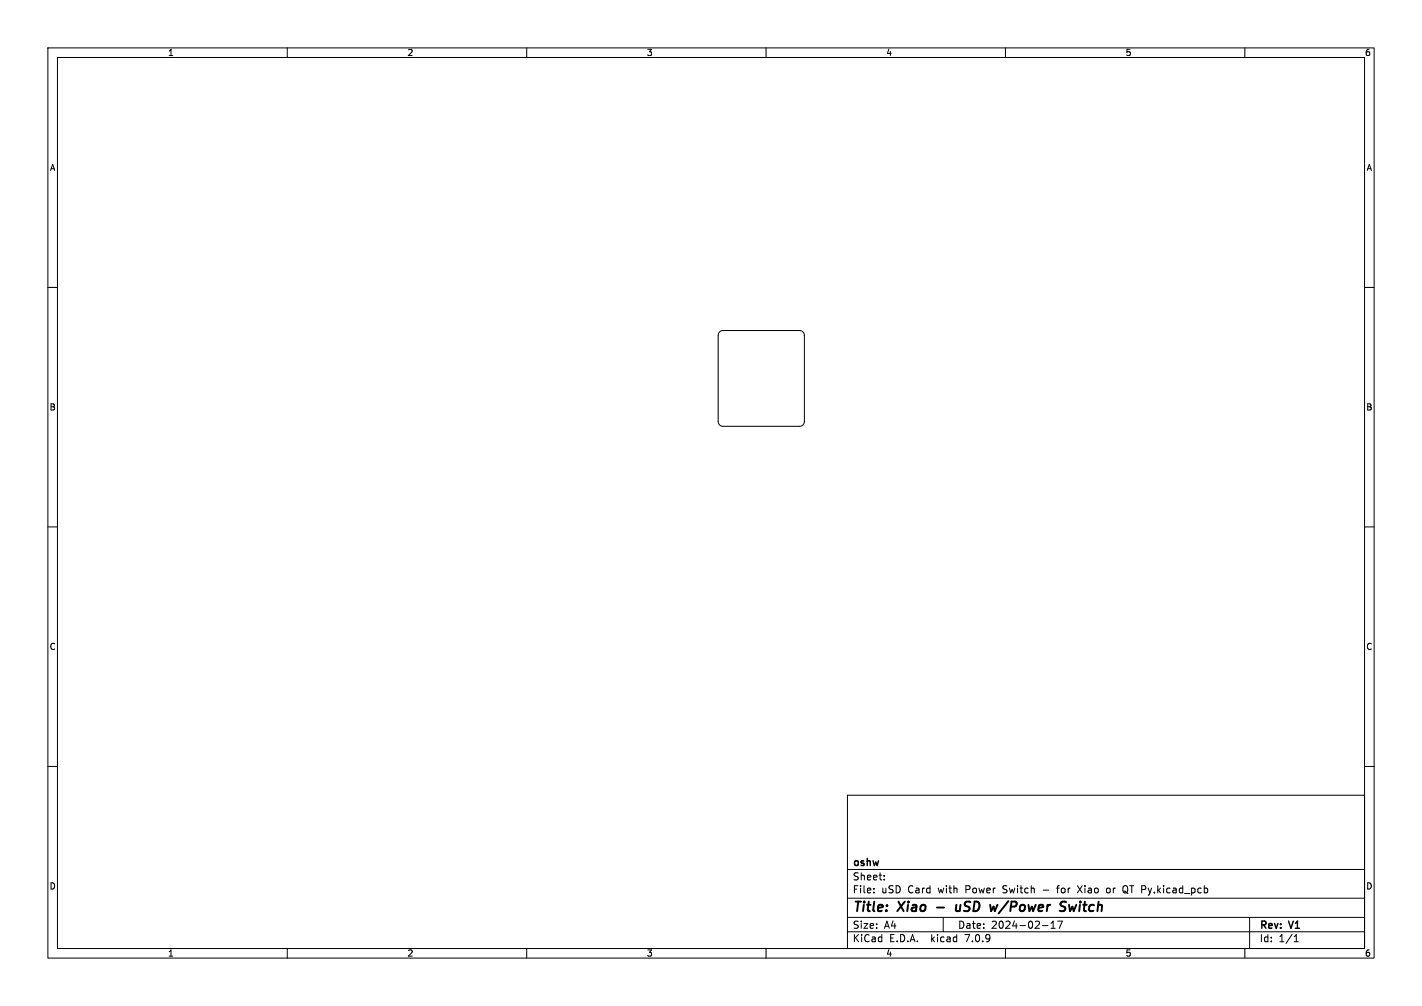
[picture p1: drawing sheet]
<svg xmlns="http://www.w3.org/2000/svg" width="297mm" height="210mm" viewBox="0 0 297 210" stroke-linecap="round" stroke-linejoin="round" font-family="sans-serif">
<defs><g id="words">
<g font-size="2.8">
<text x="178" y="190.9">Title:</text>
<text x="187.7" y="190.9">Xiao</text>
<text x="201.3" y="190.9">uSD</text>
<text x="209.3" y="190.9">w/Power</text>
<text x="224.7" y="190.9">Switch</text>
</g>
<g font-size="2.1">
<text x="178" y="184">Sheet:</text>
<text x="178" y="181.2">oshw</text>
<text x="178" y="186.7">File:</text>
<text x="184.1" y="186.7">uSD</text>
<text x="189.7" y="186.7">Card</text>
<text x="196.1" y="186.7">with</text>
<text x="201.9" y="186.7">Power</text>
<text x="209.8" y="186.7">Switch</text>
<text x="218.3" y="186.7">-</text>
<text x="221.5" y="186.7">for</text>
<text x="225.9" y="186.7">Xiao</text>
<text x="232.1" y="186.7">or</text>
<text x="235.6" y="186.7">QT Py.kicad_pcb</text>
<text x="178" y="196.9">KiCad</text>
<text x="178" y="194.1">Size:</text>
<text x="184.7" y="194.1">A4</text>
<text x="185.7" y="196.9">E.D.A.</text>
<text x="194.6" y="196.9">kicad</text>
<text x="200" y="194.1">Date:</text>
<text x="201.8" y="196.9">7.0.9</text>
<text x="207" y="194.1">2024-02-17</text>
<text x="263" y="194.3">Rev:</text>
<text x="263" y="196.9">Id:</text>
<text x="267.1" y="196.9">1/1</text>
<text x="269.4" y="194.3">V1</text>
</g>
<g font-size="1.8">
<text x="35" y="11.9">1</text>
<text x="85" y="11.9">2</text>
<text x="135" y="11.9">3</text>
<text x="185" y="11.9">4</text>
<text x="235" y="11.9">5</text>
<text x="285" y="11.9">6</text>
<text x="10.3" y="35.9">A</text>
<text x="285.4" y="35.9">A</text>
<text x="10.3" y="85.9">B</text>
<text x="285.3" y="85.9">B</text>
<text x="10.3" y="135.9">C</text>
<text x="285.3" y="135.9">C</text>
<text x="10.3" y="185.9">D</text>
<text x="285.3" y="185.9">D</text>
<text x="35" y="199.9">1</text>
<text x="85" y="199.9">2</text>
<text x="135" y="199.9">3</text>
<text x="185" y="199.9">4</text>
<text x="235" y="199.9">5</text>
<text x="285" y="199.9">6</text>
</g>
</g></defs>
<g fill="none" stroke="#000" stroke-width=".21">
<path d="M10 10h277v190h-277zM12 12h273v186h-273zM60 10v2M110 10v2M160 10v2M210 10v2M260 10v2M10 60h2M285 60h2M150.3 69.3l.7-.3h16a1 1 0 0 1 1 1v18a1 1 0 0 1-1 1h-16a1 1 0 0 1-1-1v-18zM10 110h2M285 110h2"/>
<path d="M10 160h2M285 160h2M177 166h108v32h-108zM60 198v2M110 198v2M160 198v2M177 194.5h108M177 191.5h108M177 187.5h108M177 181.5h108M182.5 186.3v.1M182.5 185.5v.1"/>
<path d="M184.7 183.6v.1M184.7 182.8v.1M197 191.5v3M210 198v2M217.7 193.2h1.2M219.5 193.8h.9M219.5 192.7l.5-.4v1.5M220.7 185.4h.5M220.9 192.3h1l-.7 1.5M225 184.9l1 1.5M226 184.9l-1 1.5M231.6 185.4l-.4 .1-.1 .2 .1 .6 .4 .1"/>
<path d="M234.6 186.2l.6 .2M234.8 186l.3 .1M235.2 184.9l-.6 .2M260 198v2M261 191.5v6.5M270.3 196.6h.9M270.3 195.5l.4-.4v1.5"/>
</g>
<path d="M195.7 189.4h1.5M199.8 188.9l-.1 1.2 .5 .1 .3-.2M200.6 188.9l-.2 1.3M208.3 188.9l-.5 1.3M210.6 188.1l-2 2.6M221.7 188.3h1M221.8 189.2l.6 .2 .1 .4-.4 .4h-.5M223.3 188.9l.2 1.3 .5-.9" fill="none" stroke="#000" stroke-width=".4"/>
<use href="#words"/>
</svg>
